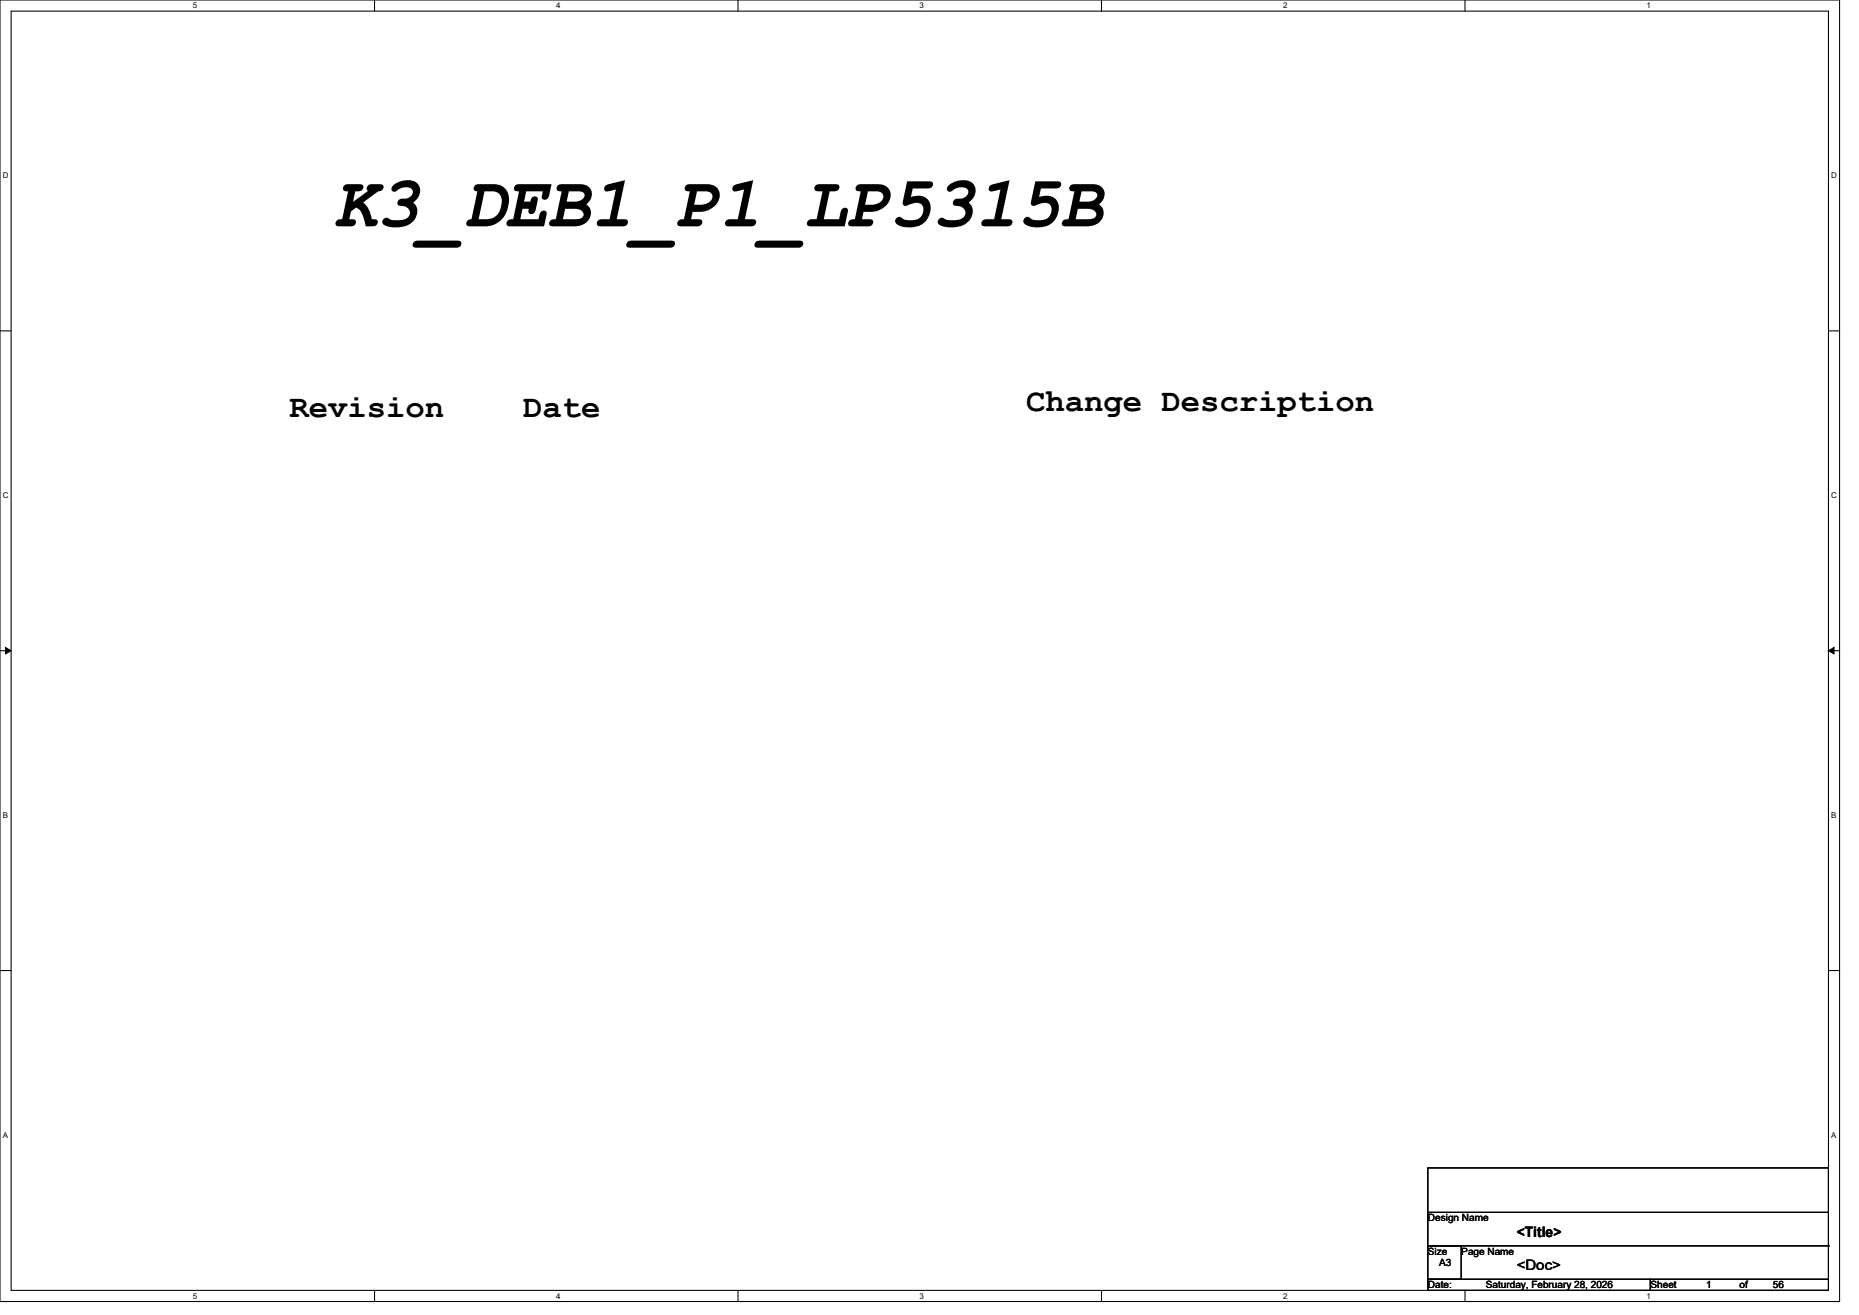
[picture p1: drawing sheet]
<svg xmlns="http://www.w3.org/2000/svg" width="297mm" height="210mm" viewBox="0 0 297 210" stroke-linecap="round" stroke-linejoin="round" font-family="sans-serif">
<defs><g id="words">
<text font-size="11.4" x="53.3" y="36.1">K3_DEB1_P1_LP5315B</text>
<g font-size="5.2">
<text x="163.9" y="65.6">Change Description</text>
<text x="46.2" y="66.5">Revision</text>
<text x="83.6" y="66.5">Date</text>
</g>
<g font-size="2.3">
<text x="242.3" y="197.5">&lt;Title&gt;</text>
<text x="242.3" y="202.8">&lt;Doc&gt;</text>
</g>
<g font-size="1.6">
<text x="228.1" y="195.1">Design Name</text>
<text x="228.1" y="200.4">Size</text>
<text x="229.9" y="202.2">A3</text>
<text x="233.5" y="200.4">Page Name</text>
<text x="228.1" y="205.7">Date:</text>
<text x="237.4" y="205.7">Saturday, February 28, 2026</text>
<text x="263.7" y="205.7">Sheet</text>
<text x="272.6" y="205.7">1</text>
<text x="277.9" y="205.7">of</text>
<text x="283.3" y="205.7">56</text>
</g>
<g font-size="1.3">
<text x="30.8" y="1.3">5</text>
<text x="88.9" y="1.3">4</text>
<text x="146.9" y="1.3">3</text>
<text x="205" y="1.3">2</text>
<text x="263.1" y="1.3">1</text>
<text x=".4" y="28.5">D</text>
<text x="292.5" y="28.5">D</text>
<text x=".4" y="79.5">C</text>
<text x="292.5" y="79.5">C</text>
<text x=".4" y="130.6">B</text>
<text x="292.5" y="130.6">B</text>
<text x=".4" y="181.7">A</text>
<text x="292.5" y="181.7">A</text>
<text x="30.8" y="207.4">5</text>
<text x="88.9" y="207.4">4</text>
<text x="146.9" y="207.4">3</text>
<text x="205" y="207.4">2</text>
<text x="263.1" y="207.4">1</text>
</g>
</g></defs>
<path d="M0 0h293.9v207.8h-293.9zM1.8 1.8h290.3v204.3h-290.3z" fill="none" stroke="#000" stroke-width=".17"/>
<g fill="#fff">
<path d="M30.8 .2h.7v1.4h-.7z"/>
<path d="M30.8 206.2h.7v1.5h-.7z"/>
</g>
<path d="M59.8 0v1.8M59.8 206.1v1.7" fill="none" stroke="#000" stroke-width=".17"/>
<g fill="#fff">
<path d="M88.9 .2h.7v1.4h-.7z"/>
<path d="M88.9 206.2h.7v1.5h-.7z"/>
</g>
<path d="M117.9 0v1.8M117.9 206.1v1.7" fill="none" stroke="#000" stroke-width=".17"/>
<g fill="#fff">
<path d="M146.9 .2h.7v1.4h-.7z"/>
<path d="M146.9 206.2h.7v1.5h-.7z"/>
</g>
<path d="M176 0v1.8M176 206.1v1.7" fill="none" stroke="#000" stroke-width=".17"/>
<g fill="#fff">
<path d="M205 .2h.7v1.4h-.7z"/>
<path d="M205 206.2h.7v1.5h-.7z"/>
</g>
<path d="M234.1 0v1.8M234.1 206.1v1.7" fill="none" stroke="#000" stroke-width=".17"/>
<g fill="#fff">
<path d="M263.1 .2h.7v1.4h-.7z"/>
<path d="M263.1 206.2h.7v1.5h-.7z"/>
<path d="M.4 27.3h1v1.4h-1z"/>
<path d="M292.6 27.3h.9v1.4h-.9z"/>
<path d="M.4 78.4h1v1.4h-1z"/>
<path d="M292.6 78.4h.9v1.4h-.9z"/>
</g>
<path d="M0 52.8h1.8M292.1 52.8h1.8" fill="none" stroke="#000" stroke-width=".17"/>
<g fill="#fff">
<path d="M.4 129.4h.9v1.5h-.9z"/>
<path d="M292.6 129.4h.8v1.5h-.8z"/>
</g>
<path d="M0 103.9h1.8M292.1 103.9h1.8" fill="none" stroke="#000" stroke-width=".17"/>
<path d="M.9 103.4l.9 .5-.9 .5zM292.1 103.9l.9-.5v1z" fill="#000" stroke="#000" stroke-width=".16"/>
<g fill="#fff">
<path d="M.4 180.5h.9v1.4h-.9z"/>
<path d="M292.6 180.5h.8v1.4h-.8z"/>
</g>
<path d="M0 155h1.8M292.1 155h1.8M228.1 186.5h64v7.1h-64zM228.1 193.6h64v5.4h-64zM228.1 199h5.3v5.3h-5.3zM292.1 199h.1M292.1 199v5.3M228.1 204.3h35.6v1.8h-35.6zM263.7 204.3h28.4v1.8h-28.4z" fill="none" stroke="#000" stroke-width=".17"/>
<use href="#words"/>
</svg>
